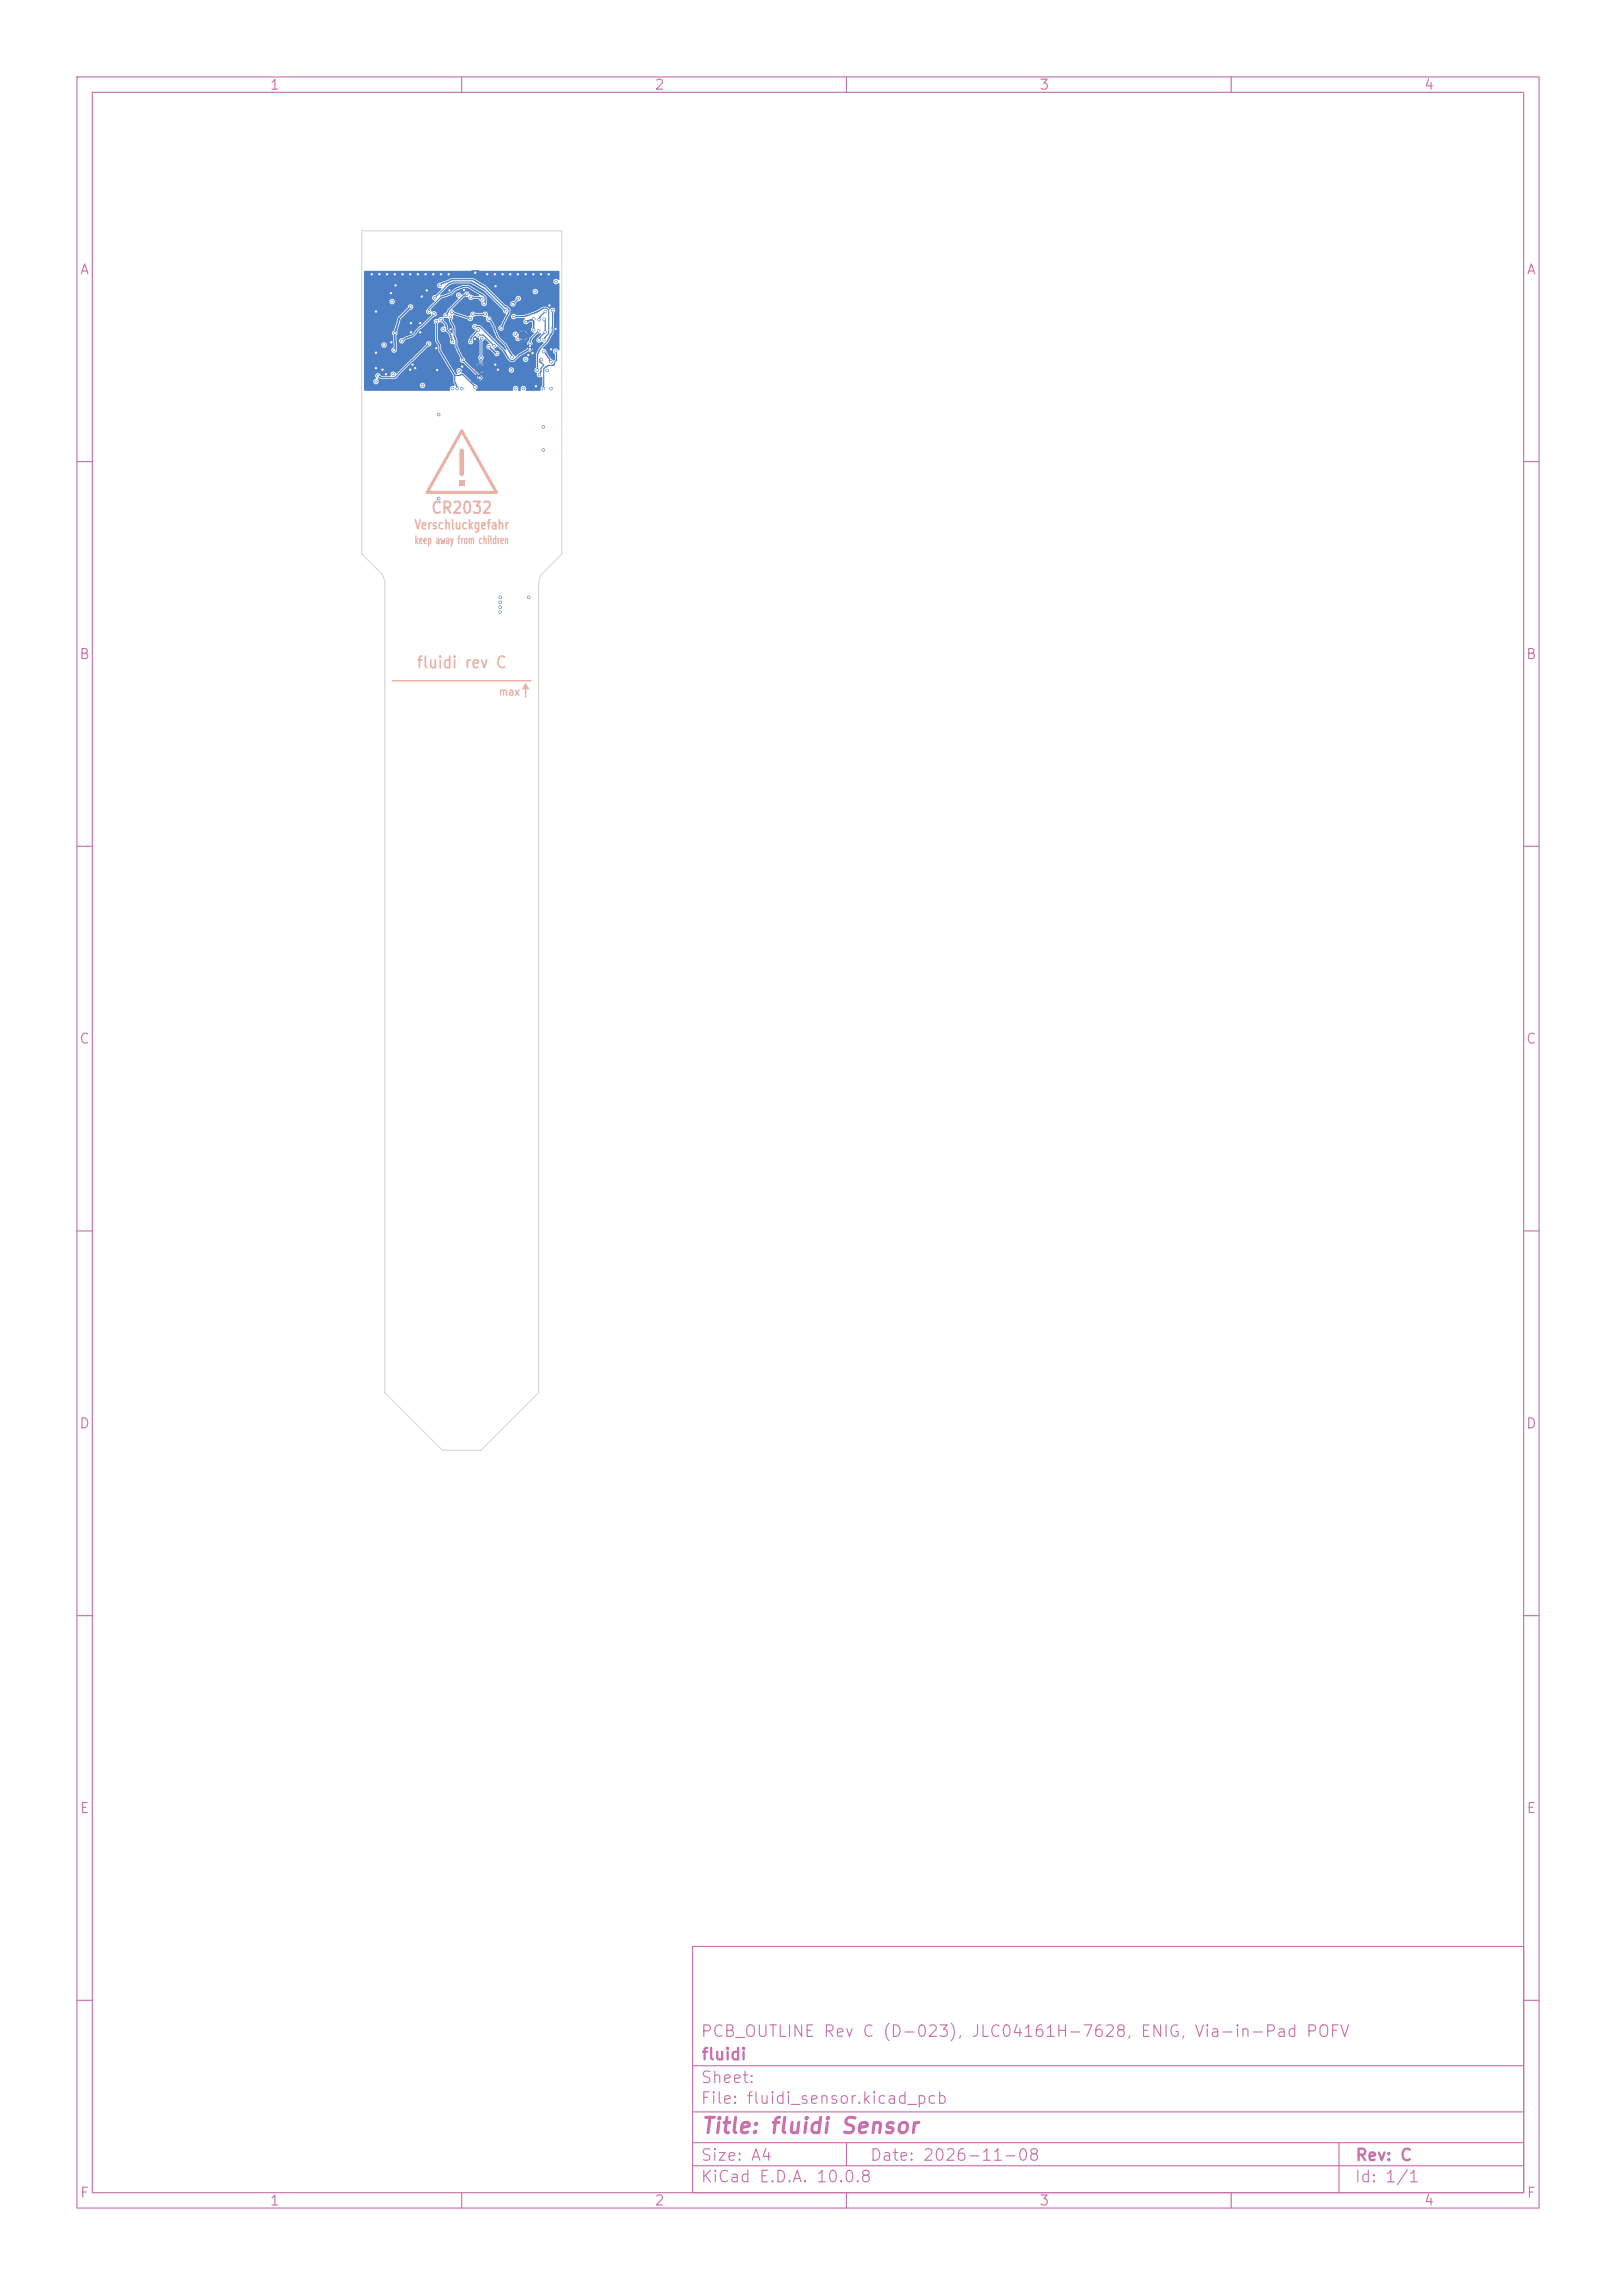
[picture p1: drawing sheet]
<svg xmlns="http://www.w3.org/2000/svg" width="210mm" height="297mm" viewBox="0 0 210 297" stroke-linecap="round" stroke-linejoin="round" font-family="sans-serif">
<defs><g id="words">
<text font-size="2" fill="#c872ab" x="91" y="277.8">Title: fluidi Sensor</text>
<g font-size="1.5" fill="#e8b2a7">
<text x="56" y="67.1">CR2032</text>
<text x="54.1" y="87.2">fluidi rev C</text>
</g>
<g font-size="1.5" fill="#c872ab">
<text x="91" y="265.1">PCB_OUTLINE Rev C (D-023), JLC04161H-7628, ENIG, Via-in-Pad POFV</text>
<text x="91.1" y="268.1">fluidi</text>
<text x="91" y="273.8">File: fluidi_sensor.kicad_pcb</text>
<text x="91" y="271.1">Sheet:</text>
<text x="91" y="281.2">Size: A4</text>
<text x="113" y="281.2">Date: 2026-11-08</text>
<text x="176.1" y="281.2">Rev: C</text>
<text x="91" y="284">KiCad E.D.A. 10.0.8</text>
<text x="176" y="284">Id: 1/1</text>
</g>
<g font-size="1.3" fill="#c872ab">
<text x="35" y="12">1</text>
<text x="85" y="12">2</text>
<text x="135" y="12">3</text>
<text x="185" y="12">4</text>
<text x="10.3" y="36">A</text>
<text x="198.3" y="36">A</text>
<text x="10.2" y="86">B</text>
<text x="198.2" y="86">B</text>
<text x="10.2" y="136">C</text>
<text x="198.2" y="136">C</text>
<text x="10.2" y="186">D</text>
<text x="198.2" y="186">D</text>
<text x="10.3" y="236">E</text>
<text x="198.3" y="236">E</text>
<text x="10.3" y="286">F</text>
<text x="35" y="287">1</text>
<text x="85" y="287">2</text>
<text x="135" y="287">3</text>
<text x="185" y="287">4</text>
<text x="198.3" y="286">F</text>
</g>
<text font-size="1.2" fill="#e8b2a7" x="53.8" y="69.1">Verschluckgefahr</text>
<g font-size="1" fill="#585d84">
<text x="66.6" y="45.8">TP4</text>
<text x="60.9" y="50.1">TP5</text>
</g>
<g font-size="1" fill="#e8b2a7">
<text x="53.8" y="71">keep away from children</text>
<text x="64.7" y="90.7">max</text>
</g>
<g font-size=".5" fill="#585d84">
<text x="67.3" y="44">TP4</text>
<text x="61.6" y="48.3">TP5</text>
</g>
<text font-size=".3" fill="#585d84" x="61.6" y="35.7">2</text>
</g></defs>
<g fill="none" stroke="#c872ab" stroke-width=".15">
<path d="M10 10h190v277h-190zM12 12h186v273h-186zM60 10v2M110 10v2M160 10v2M10 60h2M198 60h2M10 110h2M198 110h2M10 160h2M198 160h2M10 210h2"/>
<path d="M198 210h2M90 253h108v32h-108zM10 260h2M90 278.5h108M90 274.5h108M90 268.5h108M110 278.5v3M174 278.5v6.5M198 260h2M60 285v2M90 281.5h108M110 285v2"/>
<path d="M160 285v2"/>
</g>
<g fill="none" stroke="#585d84" stroke-width=".13">
<path d="M61.3 35.2h.9v.5h-.9z"/>
<circle cx="62.3" cy="47.9" r=".5"/>
<circle cx="68" cy="43.6" r=".5"/>
</g>
<g fill="#e8b2a7">
<path d="M68.3 88.7l.5 .9h-1z"/>
<path d="M59.7 62.4h.7v.7h-.7z"/>
</g>
<path d="M51 88.5h18M68.3 89.6v1" fill="none" stroke="#e8b2a7" stroke-width=".2"/>
<path d="M60 56l4.5 8h-9z" fill="none" stroke="#e8b2a7" stroke-width=".4"/>
<path d="M60 58.6v3" fill="none" stroke="#e8b2a7" stroke-width=".6"/>
<g fill="none" stroke="#e8b2a7" stroke-width=".15">
<circle cx="62.3" cy="47.9" r=".7"/>
<circle cx="68" cy="43.6" r=".7"/>
</g>
<g fill="#4d7fc4">
<path d="M61.3 35.2h.9v.5h-.9z"/>
<circle cx="62.3" cy="47.9" r=".5"/>
<circle cx="68" cy="43.6" r=".5"/>
<circle cx="58.6" cy="41.3" r=".22"/>
<circle cx="62.4" cy="49.1" r=".23"/>
<circle cx="58.8" cy="50.5" r=".22"/>
<circle cx="65" cy="79.6" r=".23"/>
<circle cx="60.1" cy="46.8" r=".22"/>
<circle cx="61.7" cy="50.3" r=".22"/>
<circle cx="56.7" cy="41.8" r=".23"/>
<circle cx="65" cy="78.9" r=".23"/>
<circle cx="59.4" cy="50.5" r=".22"/>
<circle cx="59.6" cy="38.4" r=".22"/>
<circle cx="54.9" cy="50.1" r=".23"/>
<circle cx="67" cy="43.4" r=".23"/>
<circle cx="59.7" cy="48.2" r=".23"/>
<circle cx="48.9" cy="49.6" r=".22"/>
<circle cx="51" cy="39.2" r=".23"/>
<circle cx="69.6" cy="37.9" r=".22"/>
<circle cx="66.5" cy="48.1" r=".22"/>
<circle cx="71.1" cy="48.1" r=".22"/>
<circle cx="51.1" cy="48.6" r=".22"/>
<circle cx="57.6" cy="42.8" r=".22"/>
<circle cx="49.9" cy="44.9" r=".23"/>
<circle cx="68.3" cy="46.7" r=".23"/>
<circle cx="56.5" cy="38.7" r=".22"/>
<circle cx="63.5" cy="41.5" r=".22"/>
<circle cx="65.7" cy="40.4" r=".22"/>
<circle cx="66.6" cy="46.4" r=".23"/>
<circle cx="71.3" cy="35.7" r=".22"/>
<circle cx="53.6" cy="47.4" r=".23"/>
<circle cx="50.8" cy="38.1" r=".23"/>
<circle cx="64.4" cy="37.2" r=".23"/>
<circle cx="48.3" cy="35.7" r=".22"/>
<circle cx="69.2" cy="45.9" r=".22"/>
<circle cx="57" cy="64.8" r=".23"/>
<circle cx="53.4" cy="43.2" r=".23"/>
<circle cx="54" cy="47.9" r=".23"/>
<circle cx="51.3" cy="35.7" r=".22"/>
<circle cx="69.7" cy="50.2" r=".23"/>
<circle cx="58.6" cy="42.8" r=".22"/>
<circle cx="68.3" cy="35.7" r=".22"/>
<circle cx="48.9" cy="45.9" r=".23"/>
<circle cx="56.3" cy="35.7" r=".22"/>
<circle cx="48.9" cy="40.5" r=".23"/>
<circle cx="72.2" cy="42.7" r=".23"/>
<circle cx="56.8" cy="48.1" r=".22"/>
<circle cx="69.3" cy="35.7" r=".22"/>
<circle cx="54.6" cy="43.2" r=".23"/>
<circle cx="50.9" cy="44.5" r=".23"/>
<circle cx="68.7" cy="46.2" r=".23"/>
<circle cx="60.3" cy="37.7" r=".22"/>
<circle cx="53.4" cy="42" r=".22"/>
<circle cx="70.3" cy="35.7" r=".22"/>
<circle cx="49.7" cy="48" r=".22"/>
<circle cx="64.4" cy="47.4" r=".23"/>
<circle cx="58.4" cy="37.8" r=".22"/>
<circle cx="60.1" cy="47.6" r=".22"/>
<circle cx="53.3" cy="48" r=".23"/>
<circle cx="67.3" cy="35.7" r=".22"/>
<circle cx="68.7" cy="77.6" r=".22"/>
<circle cx="55.5" cy="37.8" r=".22"/>
<circle cx="49.3" cy="35.7" r=".22"/>
<circle cx="55.3" cy="35.7" r=".22"/>
<circle cx="54.3" cy="35.7" r=".22"/>
<circle cx="50.2" cy="48.7" r=".22"/>
<circle cx="66.3" cy="35.7" r=".22"/>
<circle cx="54.8" cy="38.6" r=".22"/>
<circle cx="65" cy="78.3" r=".22"/>
<circle cx="51.4" cy="37.1" r=".22"/>
<circle cx="57.3" cy="35.7" r=".22"/>
<circle cx="61.7" cy="44" r=".23"/>
<circle cx="48.9" cy="47.9" r=".23"/>
<circle cx="63.3" cy="35.7" r=".22"/>
<circle cx="50.3" cy="35.7" r=".22"/>
<circle cx="64.7" cy="48" r=".23"/>
<circle cx="65.3" cy="35.7" r=".22"/>
<circle cx="56.7" cy="45.2" r=".22"/>
<circle cx="58.3" cy="35.7" r=".22"/>
<circle cx="52.3" cy="35.7" r=".22"/>
<circle cx="71.6" cy="45.4" r=".23"/>
<circle cx="71.4" cy="39.7" r=".23"/>
<circle cx="64.3" cy="35.7" r=".22"/>
<circle cx="54.6" cy="42" r=".22"/>
<circle cx="53.3" cy="35.7" r=".22"/>
<circle cx="68.9" cy="44.6" r=".22"/>
<circle cx="70.9" cy="40.5" r=".23"/>
<circle cx="70" cy="43" r=".22"/>
<circle cx="70.1" cy="41.6" r=".22"/>
<circle cx="70.7" cy="41.5" r=".22"/>
<circle cx="70.1" cy="44.2" r=".23"/>
<circle cx="70.9" cy="43.2" r=".22"/>
<circle cx="64.6" cy="46" r=".22"/>
<circle cx="63.6" cy="45" r=".23"/>
<circle cx="69.4" cy="41.4" r=".23"/>
<circle cx="68.4" cy="41.8" r=".23"/>
<circle cx="69.4" cy="42.8" r=".23"/>
<circle cx="58.7" cy="40.6" r=".22"/>
<circle cx="61.1" cy="41.4" r=".22"/>
<circle cx="52.2" cy="44.3" r=".22"/>
<circle cx="56.4" cy="40.8" r=".23"/>
<circle cx="51.2" cy="45.5" r=".23"/>
<circle cx="53.4" cy="39.9" r=".23"/>
<circle cx="51.3" cy="43.3" r=".22"/>
<circle cx="57" cy="53.9" r=".22"/>
<circle cx="72.3" cy="36.6" r=".22"/>
<circle cx="60.7" cy="38.2" r=".23"/>
<circle cx="58" cy="41" r=".23"/>
<circle cx="69.8" cy="48.1" r=".22"/>
<circle cx="71.8" cy="40.3" r=".23"/>
<circle cx="71.6" cy="47" r=".23"/>
<circle cx="68.9" cy="45.3" r=".22"/>
<circle cx="61.7" cy="42.4" r=".22"/>
<circle cx="70.7" cy="45.7" r=".23"/>
<circle cx="72.2" cy="45.7" r=".22"/>
<circle cx="70.6" cy="55.5" r=".23"/>
<circle cx="70.6" cy="50.5" r=".23"/>
<circle cx="60" cy="50.5" r=".23"/>
<circle cx="57.3" cy="41.6" r=".22"/>
<circle cx="58.8" cy="44.4" r=".22"/>
<circle cx="65" cy="77.6" r=".22"/>
<circle cx="62.9" cy="39.4" r=".22"/>
<circle cx="55.7" cy="40.5" r=".23"/>
<circle cx="68" cy="50.5" r=".23"/>
<circle cx="67" cy="50.5" r=".23"/>
<circle cx="62.6" cy="44" r=".22"/>
<circle cx="62.5" cy="46.5" r=".22"/>
<circle cx="70.7" cy="44.2" r=".23"/>
<circle cx="62.2" cy="42.9" r=".23"/>
<circle cx="66.8" cy="41.1" r=".23"/>
<circle cx="61.2" cy="44.4" r=".22"/>
<circle cx="70.6" cy="58.5" r=".23"/>
<circle cx="71.6" cy="50.5" r=".23"/>
<circle cx="70.4" cy="46.7" r=".23"/>
<circle cx="70.1" cy="48.7" r=".22"/>
<circle cx="55.7" cy="44.7" r=".22"/>
<circle cx="49.1" cy="48.8" r=".22"/>
<circle cx="67.3" cy="44" r=".22"/>
<circle cx="64.2" cy="45" r=".22"/>
<circle cx="62.2" cy="43.5" r=".22"/>
<circle cx="62.6" cy="38.9" r=".22"/>
<circle cx="61.2" cy="38.6" r=".22"/>
<circle cx="65.1" cy="42.7" r=".22"/>
<circle cx="57.2" cy="37.1" r=".22"/>
<circle cx="61.5" cy="40.8" r=".23"/>
<circle cx="66.7" cy="39.5" r=".22"/>
<circle cx="63.1" cy="40.8" r=".23"/>
<circle cx="67.4" cy="38.8" r=".22"/>
</g>
<g fill="none" stroke="#4d7fc4" stroke-width=".15">
<path d="M56.5 38.7l1.9-1.8 .5-.2h2.4l1.7 1 2.7 2.7M57.2 37.1l.2-.2 .5-.1 .8-.4h2.8l1.5 .8 2.6 2.7h.3l.3 .3-.1 .5-.4 .7-.6 1.2M60.7 38.3h-.4l-2 2.1v.2l-.3 .4M61.2 38.7h1l.4 .1M62.9 39.4l.2-.2v-.5l-.3-.3-1.9-1.2h-.8l-.9 .5-.6 .5-1.3 .4-1.6 1.6v.3M67.4 38.8l-.7 .7M55.7 44.7l-4.4 4.4h-1.7l-.5-.3M56.4 40.8l-2.8 2.9-.9 .3-.5 .3M56.7 41.8v2.4l.5 .8v.6l1.9 3.2M57.3 41.5l.6 .6 .2 .5v.3l.4 .5 .3 1M58.6 41.2v.6l.4 .8v1.1l.3 .5v.8l.3 .8 .2 .3 .3 .7 2.3 2.3M58.7 40.6l2.4 .8"/>
<path d="M59.1 48.8v.9l.3 .5v.3M59.1 48.8l1.1-.1 1.5 1.6M61.5 40.9h1.6M61.7 42.5h.7l3.1 3.1 .6 1 .3 .3h.4l.7-.8 1.4-.8M62.2 43.6h.6l1.4 1.4M62.2 42.9l-.5 .5a1.22 1.22 0 0 0-.5 1M62.6 44l-.1 .2v3.3M63.5 41.5l.5 .5 .4 1.2 .2 .2 .1 .4 1 1 .9 1.6M66.8 41.2h1.4l1.2-.5 1.2-.6h.5l.2 .2v3.1l-.4 .4-.2 .4M67.6 43.8l-.3 .2M70 43l-1 1-.1 .7M70.4 46.8h-.2v.3l.5 .4-.4 .4v.4l-.2 .4"/>
<path d="M70.7 45.7l.3 .3 .6 1.1M70.7 41.5l.2 .3v1.3l-.7 .7-.1 .4M70.9 40.5l-.7 .7-.1 .3M71.8 40.4v2.9l-.4 .4-.2 .7-.9 .9-.4 .6-.1 2.2M72.2 45.6h.1l.1 1.2-.3 .3v.3l-.3 .1h-.5l-.6 .5-.1 2.5"/>
</g>
<path d="M53.4 39.9l-1.5 1.5-.1 .6-.5 1.3 .1 1.9-.2 .3M63.6 45l1 1M69.3 41.5l-.9 .3M69.3 41.5l.1 1.4M69.4 41.5h-.1" fill="none" stroke="#4d7fc4" stroke-width=".2"/>
<g fill="#4d7fc4">
<path d="M57.1 41.9h.3l.3 .3 .1 .2a.37 .37 0 0 0-.5 .4 .37 .37 0 0 0 .5 .3l.5 .3v.2a1.09 1.09 0 0 1 .2 .9 .41 .41 0 0 0 .5 .2l.8 2a.4 .4 0 0 0 .4 .5l1.8 1.8a.37 .37 0 0 0 .3 .4 .37 .37 0 0 0 .4-.3 .37 .37 0 0 0-.4-.4l-.1-.2a.64 .64 0 0 0 .7-.4 .64 .64 0 0 0-.2-.7v-.6l.1-.1a.42 .42 0 0 0-.1-.6v-1.7l.3-.3 .5 .4 .1 .2a.38 .38 0 0 0-.4 .4 .38 .38 0 0 0 .5 .3l.5 .6a.37 .37 0 0 0 .5 .2 .37 .37 0 0 0 .2-.5 .37 .37 0 0 0-.5-.1l-.2-.3 .4-.3h.1l.6 .7 .6 .9 .4 .4h.6l.6-.7 1.1-.6a.4 .4 0 0 0 .6-.2 .4 .4 0 0 0-.2-.5l.2-.3-.1-.3 .1-.3 .7-.7 .4-.1v.2l-.3 .3a.38 .38 0 0 0-.3 .5 .38 .38 0 0 0 .6 .2l.1-.1 .2 .2-.7 .9-.2 .5v.7h-1l-.1-.1a.35 .35 0 0 0-.6-.1 .35 .35 0 0 0 .2 .5 .35 .35 0 0 0 .5-.3h1v1l-.2 .4h-2.7a.35 .35 0 0 0-.5-.3 .35 .35 0 0 0 0 .6 .35 .35 0 0 0 .5-.3h2.7l.1 .3a.23 .23 0 0 1 .2 .3 .42 .42 0 0 0 .6 .3l.1 1.1-.2 .3v.4h-2a.38 .38 0 0 0-.1-.6 .38 .38 0 0 0-.5 .3v.3h-.4a.38 .38 0 0 0-.1-.6 .38 .38 0 0 0-.5 .3v.2l-.1 .1h-4.7l-.1-.1a.39 .39 0 0 0 .2-.5 .39 .39 0 0 0-.4-.3l-1.3-1.3-.4-.2a.36 .36 0 0 0 0-.5 .36 .36 0 0 0-.5 .1 .36 .36 0 0 0 0 .5 .21 .21 0 0 1-.2 .1 .21 .21 0 0 1-.1-.2l-1.7-2.9-.1-.5-.4-.9v-1.9z"/>
<path d="M47.3 35.2h25.3l.1 .1v1l-.2 .1a.36 .36 0 0 0-.5 0 .36 .36 0 0 0 .1 .5 .36 .36 0 0 0 .5-.1l.1 .1v1h-2.8v-.1a.35 .35 0 0 0-.6-.1 .35 .35 0 0 0 .2 .5 .35 .35 0 0 0 .4-.3h2.8v.9h-5v-.1a.38 .38 0 0 0-.5-.2 .38 .38 0 0 0-.2 .4l-.2 .2a.37 .37 0 0 0-.5 .4 .37 .37 0 0 0 .5 .4 .37 .37 0 0 0 .2-.5l.3-.2a.36 .36 0 0 0 .4-.4h5v6.6l-.1 .1a.36 .36 0 0 0-.6-.1 .36 .36 0 0 0 .1 .6v.7a.15 .15 0 0 1 0 .2 .15 .15 0 0 1-.2-.1l-.3-.1-.6-.9a.53 .53 0 0 0-.4-.5l.7-.9 .6-1.1 .1-2.7a.38 .38 0 0 0 0-.6 .38 .38 0 0 0-.6 .2l-.3-.3h-.5l-1.2 .7-1.3 .4h-1a.38 .38 0 0 0-.6-.1 .38 .38 0 0 0 .1 .6 .38 .38 0 0 0 .5-.2h1l.1 .1a.39 .39 0 0 0-.2 .5 .39 .39 0 0 0 .6 .2l.1-.2 .4-.1 .1 .7a.42 .42 0 0 0-.2 .5 .42 .42 0 0 0 .4 .3l-.2 .2h-.6a.65 .65 0 0 0-.6-.5 .65 .65 0 0 0-.6 .4 .37 .37 0 0 0-.6-.3 .37 .37 0 0 0 0 .7h.1a.41 .41 0 0 0 .3 .5 .41 .41 0 0 0 .5-.2 .62 .62 0 0 0 .6 0 .62 .62 0 0 0 .3-.6h.6l-.3 .4-.2 .4a.41 .41 0 0 0 0 .7l-.2 .3-1.1 .7-.4 .3h-.1l-.3-.3-.7-1.2-1-1.1-.5-1.3-.5-.7a.57 .57 0 0 0-.5-.6 .41 .41 0 0 0-.1-.5 .41 .41 0 0 0-.6 .1h-.9a.39 .39 0 0 0-.5-.2 .39 .39 0 0 0-.2 .5l-.5 .1-1.4-.5-.4-.4v-.1l1.5-1.5h.2a.29 .29 0 0 1 .4 .3 .43 .43 0 0 0 .7-.1h.5l.1 .1 .2 .2a.22 .22 0 0 1 .2 .2 .22 .22 0 0 1 0 .2 .37 .37 0 0 0 .4 .3 .37 .37 0 0 0 .2-.6v-.6l-.3-.3-2-1.2h-.8l-.7 .2-.3 .2-.5 .5-1.1 .3a.16 .16 0 0 1-.2 .1 .16 .16 0 0 1-.1-.1l1.2-1.2 .3-.2 .3-.1h2.2l1.7 1 2.5 2.5a.53 .53 0 0 0 .4 .5l-.7 1.4a.38 .38 0 0 0-.4 .5 .38 .38 0 0 0 .5 .3 .38 .38 0 0 0 .2-.6l.9-1.6v-.7l-.3-.3-.3-.2-2.6-2.5-1.6-.9h-2.9l-1.2 .5a.56 .56 0 0 0-.6 .5l.2 .2h.3l.1 .1-.8 .8a.39 .39 0 0 0-.4 .3 .39 .39 0 0 0 .3 .5v.1h-5.2v-.1a.35 .35 0 0 0-.6-.1 .35 .35 0 0 0 .2 .5 .35 .35 0 0 0 .4-.3h5.2l-.7 .7h-2.1a.37 .37 0 0 0-.4-.3 .37 .37 0 0 0-.3 .4l-1.3 1.3-.3 1.2-.3 .5a.39 .39 0 0 0 0 .6l.1 1.2h-.9l-.1-.1a.35 .35 0 0 0-.6-.1 .35 .35 0 0 0 .2 .6 .35 .35 0 0 0 .5-.4h.9v.3a.38 .38 0 0 0-.3 .5 .38 .38 0 0 0 .5 .2l.2-.3-.1-1.9 .2-.3v-.4l.4-1.4 1.2-1.2a.35 .35 0 0 0 .4-.4h2.1l-.3 .3a.37 .37 0 0 0-.1 .5 .37 .37 0 0 0 .6 .1v.2l-2.1 2-.3 .5-1 .3-.2 .1a.37 .37 0 0 0-.5 .1 .37 .37 0 0 0 .1 .5 .37 .37 0 0 0 .5 0l.2-.4 1-.3 1-1 .1-.1 1.5-1.5a.37 .37 0 0 0 .4-.5 .37 .37 0 0 0-.6-.2l-.1-.3 1.4-1.4 1.3-.5 .5-.5 1-.4h.6l1.3 .8 .2 .2-.8 .1-.2-.2h-.3a.38 .38 0 0 0-.3-.4 .38 .38 0 0 0-.4 .3l-.3 .1h-.1a.36 .36 0 0 0-.6-.1 .36 .36 0 0 0 .3 .5v.2l-1.5 1.4v.2a.66 .66 0 0 0-.5 .7 .52 .52 0 0 0-.7 .3 .39 .39 0 0 0-.5 .1 .39 .39 0 0 0 .1 .6v2l.3 .5h-.7l-.1-.1a.38 .38 0 0 0-.4-.2 .38 .38 0 0 0-.3 .4l-3.7 3.7h-.2a.37 .37 0 0 0-.5-.2 .37 .37 0 0 0-.1 .6h-1.1l-.2-.1a.37 .37 0 0 0-.6-.3 .37 .37 0 0 0 0 .7l-.1 .1a.36 .36 0 0 0-.2 .5 .36 .36 0 0 0 .6 .1 .36 .36 0 0 0-.1-.6 .33 .33 0 0 1 .5 0l1.8-.1 4.3-4.1a.35 .35 0 0 0 .4-.4h.7l.2 .4v.6l1.9 3.2v.8l.2 .4h-3.8a.35 .35 0 0 0-.6-.3 .35 .35 0 0 0 0 .6 .35 .35 0 0 0 .6-.3h3.8v.1a.42 .42 0 0 0-.5 0 .42 .42 0 0 0-.1 .5l-.1 .1h-11.1z"/>
<path d="M58.9 40.9l1.7 .5a.46 .46 0 0 0 .8 .1 .44 .44 0 0 1 .4-.5h.9l.5 .3a.43 .43 0 0 0 .4 .6l.4 .7 .5 1.3 1 1 .3 .4a.11 .11 0 0 1 0 .1 .11 .11 0 0 1-.2 .1l-3.1-3.2-.5-.1a.37 .37 0 0 0-.6 .2 .37 .37 0 0 0 .4 .4v.2l-.7 .8-.1 .2a.38 .38 0 0 0-.1 .5 .38 .38 0 0 0 .4 .2 .44 .44 0 0 0 .1-.6l.3-.5 .3 .3a.34 .34 0 0 1 .3 .4v1.9a.41 .41 0 0 0 0 .7v.3a.83 .83 0 0 0-.6 .8l-1.2-1.1a.53 .53 0 0 0-.4-.5l-.7-1.5v-.7l-.2-.6v-1l-.5-1a.55 .55 0 0 0 .2-.7z"/>
<path d="M57.7 41.3h.4l.3 .3v.3l.4 .8v.6l-.5-.4-.2-.8-.4-.4z"/>
</g>
<path d="M47 30h26v42l-2.4 2.4a2 2 0 0 0-.6 1.4v105.2l-7.5 7.5h-5l-7.5-7.5v-105.2a2 2 0 0 0-.6-1.4l-2.4-2.4z" fill="none" stroke="#d0d2cd" stroke-width=".13"/>
<g fill="#fff">
<circle cx="58.6" cy="41.2" r=".15"/>
<circle cx="62.4" cy="49.1" r=".15"/>
<circle cx="58.8" cy="50.5" r=".15"/>
<circle cx="65" cy="79.6" r=".15"/>
<circle cx="60.1" cy="46.8" r=".15"/>
<circle cx="61.7" cy="50.3" r=".15"/>
<circle cx="56.7" cy="41.8" r=".15"/>
<circle cx="65" cy="78.9" r=".15"/>
<circle cx="59.4" cy="50.5" r=".15"/>
<circle cx="59.6" cy="38.3" r=".15"/>
<circle cx="54.9" cy="50.1" r=".15"/>
<circle cx="67" cy="43.4" r=".15"/>
<circle cx="59.7" cy="48.2" r=".15"/>
<circle cx="48.9" cy="49.6" r=".15"/>
<circle cx="51" cy="39.2" r=".15"/>
<circle cx="69.6" cy="37.9" r=".15"/>
<circle cx="66.5" cy="48.1" r=".15"/>
<circle cx="71.1" cy="48.1" r=".15"/>
<circle cx="51.1" cy="48.6" r=".15"/>
<circle cx="57.6" cy="42.8" r=".15"/>
<circle cx="49.9" cy="44.8" r=".15"/>
<circle cx="68.3" cy="46.7" r=".15"/>
<circle cx="56.5" cy="38.7" r=".15"/>
<circle cx="63.5" cy="41.5" r=".15"/>
<circle cx="65.7" cy="40.4" r=".15"/>
<circle cx="66.6" cy="46.4" r=".15"/>
<circle cx="71.3" cy="35.6" r=".15"/>
<circle cx="53.6" cy="47.4" r=".15"/>
<circle cx="50.8" cy="38.1" r=".15"/>
<circle cx="64.4" cy="37.2" r=".15"/>
<circle cx="48.3" cy="35.6" r=".15"/>
<circle cx="69.2" cy="45.9" r=".15"/>
<circle cx="57" cy="64.8" r=".15"/>
<circle cx="53.4" cy="43.2" r=".15"/>
<circle cx="54" cy="47.8" r=".15"/>
<circle cx="51.3" cy="35.6" r=".15"/>
<circle cx="69.7" cy="50.2" r=".15"/>
<circle cx="58.6" cy="42.8" r=".15"/>
<circle cx="68.3" cy="35.6" r=".15"/>
<circle cx="48.9" cy="45.8" r=".15"/>
<circle cx="56.3" cy="35.6" r=".15"/>
<circle cx="48.9" cy="40.5" r=".15"/>
<circle cx="72.2" cy="42.8" r=".15"/>
<circle cx="56.8" cy="48.1" r=".15"/>
<circle cx="69.3" cy="35.6" r=".15"/>
<circle cx="54.6" cy="43.2" r=".15"/>
<circle cx="50.9" cy="44.5" r=".15"/>
<circle cx="68.7" cy="46.1" r=".15"/>
<circle cx="60.3" cy="37.7" r=".15"/>
<circle cx="53.4" cy="42" r=".15"/>
<circle cx="70.3" cy="35.6" r=".15"/>
<circle cx="49.7" cy="48.1" r=".15"/>
<circle cx="64.4" cy="47.4" r=".15"/>
<circle cx="58.4" cy="37.7" r=".15"/>
<circle cx="60.1" cy="47.7" r=".15"/>
<circle cx="53.3" cy="48.1" r=".15"/>
<circle cx="67.3" cy="35.6" r=".15"/>
<circle cx="68.7" cy="77.6" r=".15"/>
<circle cx="55.5" cy="37.7" r=".15"/>
<circle cx="49.3" cy="35.6" r=".15"/>
<circle cx="55.3" cy="35.6" r=".15"/>
<circle cx="54.3" cy="35.6" r=".15"/>
<circle cx="50.2" cy="48.6" r=".15"/>
<circle cx="66.3" cy="35.6" r=".15"/>
<circle cx="54.8" cy="38.5" r=".15"/>
<circle cx="65" cy="78.3" r=".15"/>
<circle cx="51.4" cy="37.1" r=".15"/>
<circle cx="57.3" cy="35.6" r=".15"/>
<circle cx="61.7" cy="44.1" r=".15"/>
<circle cx="48.9" cy="47.8" r=".15"/>
<circle cx="63.3" cy="35.6" r=".15"/>
<circle cx="50.3" cy="35.6" r=".15"/>
<circle cx="64.7" cy="48.1" r=".15"/>
<circle cx="65.3" cy="35.6" r=".15"/>
<circle cx="56.7" cy="45.2" r=".15"/>
<circle cx="58.3" cy="35.6" r=".15"/>
<circle cx="52.3" cy="35.6" r=".15"/>
<circle cx="71.6" cy="45.4" r=".15"/>
<circle cx="71.4" cy="39.7" r=".15"/>
<circle cx="64.3" cy="35.6" r=".15"/>
<circle cx="54.6" cy="42" r=".15"/>
<circle cx="53.3" cy="35.6" r=".15"/>
<circle cx="68.9" cy="44.6" r=".15"/>
<circle cx="70.9" cy="40.5" r=".15"/>
<circle cx="70" cy="43" r=".15"/>
<circle cx="70.1" cy="41.5" r=".15"/>
<circle cx="70.7" cy="41.5" r=".15"/>
<circle cx="70.1" cy="44.2" r=".15"/>
<circle cx="70.9" cy="43.1" r=".15"/>
<circle cx="64.6" cy="45.9" r=".15"/>
<circle cx="63.6" cy="45.1" r=".15"/>
<circle cx="69.4" cy="41.5" r=".15"/>
<circle cx="68.4" cy="41.8" r=".15"/>
<circle cx="69.4" cy="42.8" r=".15"/>
<circle cx="58.7" cy="40.6" r=".15"/>
<circle cx="61.1" cy="41.4" r=".15"/>
<circle cx="52.2" cy="44.3" r=".15"/>
<circle cx="56.4" cy="40.8" r=".15"/>
<circle cx="51.2" cy="45.5" r=".15"/>
<circle cx="53.4" cy="39.9" r=".15"/>
<circle cx="51.3" cy="43.3" r=".15"/>
<circle cx="57" cy="53.9" r=".15"/>
<circle cx="72.3" cy="36.6" r=".15"/>
<circle cx="60.7" cy="38.3" r=".15"/>
<circle cx="58" cy="41" r=".15"/>
<circle cx="69.8" cy="48.1" r=".15"/>
<circle cx="71.8" cy="40.4" r=".15"/>
<circle cx="71.6" cy="47.1" r=".15"/>
<circle cx="68.9" cy="45.4" r=".15"/>
<circle cx="61.7" cy="42.5" r=".15"/>
<circle cx="70.7" cy="45.7" r=".15"/>
<circle cx="72.2" cy="45.6" r=".15"/>
<circle cx="70.6" cy="55.5" r=".15"/>
<circle cx="70.6" cy="50.5" r=".15"/>
<circle cx="60" cy="50.5" r=".15"/>
<circle cx="57.3" cy="41.5" r=".15"/>
<circle cx="58.8" cy="44.4" r=".15"/>
<circle cx="65" cy="77.6" r=".15"/>
<circle cx="62.9" cy="39.4" r=".15"/>
<circle cx="55.7" cy="40.5" r=".15"/>
<circle cx="68" cy="50.5" r=".15"/>
<circle cx="67" cy="50.5" r=".15"/>
<circle cx="62.6" cy="44" r=".15"/>
<circle cx="62.5" cy="46.5" r=".15"/>
<circle cx="70.7" cy="44.1" r=".15"/>
<circle cx="62.2" cy="42.9" r=".15"/>
<circle cx="66.8" cy="41.2" r=".15"/>
<circle cx="61.2" cy="44.4" r=".15"/>
<circle cx="70.6" cy="58.5" r=".15"/>
<circle cx="71.6" cy="50.5" r=".15"/>
<circle cx="70.4" cy="46.8" r=".15"/>
<circle cx="70.1" cy="48.7" r=".15"/>
<circle cx="55.7" cy="44.7" r=".15"/>
<circle cx="49.1" cy="48.8" r=".15"/>
<circle cx="67.3" cy="44" r=".15"/>
<circle cx="64.2" cy="44.9" r=".15"/>
<circle cx="62.2" cy="43.5" r=".15"/>
<circle cx="62.6" cy="38.8" r=".15"/>
<circle cx="61.2" cy="38.6" r=".15"/>
<circle cx="65.1" cy="42.6" r=".15"/>
<circle cx="57.2" cy="37.1" r=".15"/>
<circle cx="61.5" cy="40.9" r=".15"/>
<circle cx="66.7" cy="39.5" r=".15"/>
<circle cx="63.1" cy="40.9" r=".15"/>
<circle cx="67.4" cy="38.8" r=".15"/>
<circle cx="61.8" cy="35.5" r=".15"/>
</g>
<use href="#words"/>
</svg>
